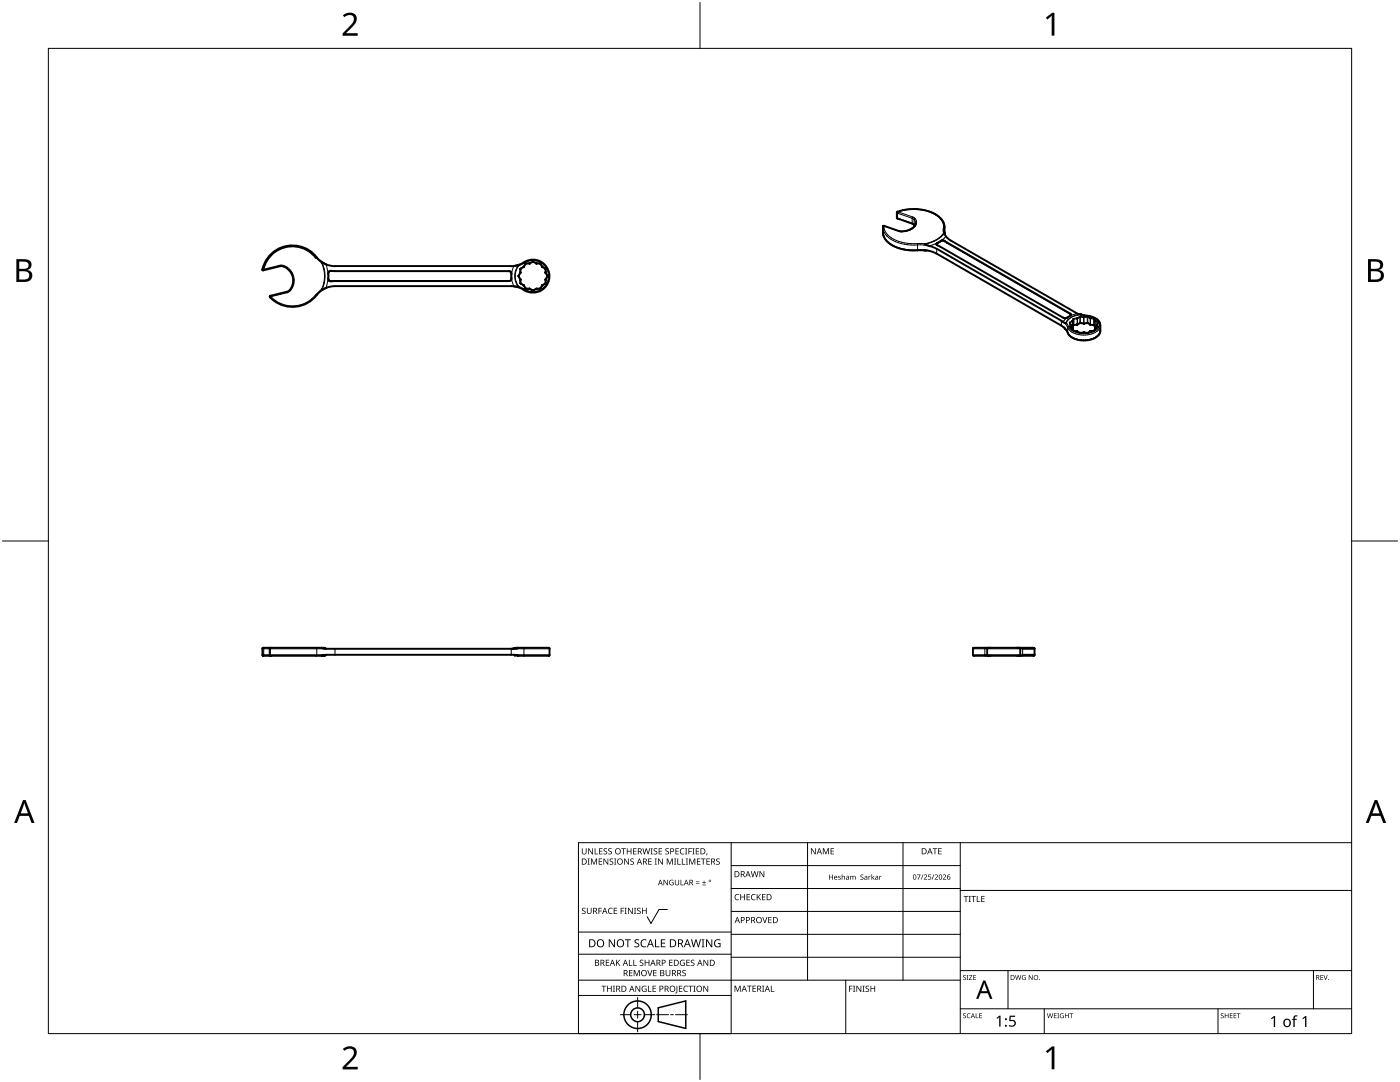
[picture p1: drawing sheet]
<svg xmlns="http://www.w3.org/2000/svg" width="279mm" height="216mm" viewBox="0 0 279 216" stroke-linecap="round" stroke-linejoin="round" font-family="sans-serif">
<g fill="none" stroke="#000" stroke-width=".38">
<path d="M52.4 53.7v.2M52.4 53.9h.1M52.5 53.9l3.4-.8a2.83 2.83 0 0 1 2.5 2 2.83 2.83 0 0 1-.9 3l-3.7 1M53.8 59.2h.1M53.8 59.2l.1 .1M53.8 59.1v.1M53.8 59.1h.1M63 51.5a5.9 5.9 0 0 0-5.9-2.2 5.9 5.9 0 0 0-4.5 4.5M64.2 57.7v.1M64.2 57.8h.1M64.3 52.4l-.1 .1M64.3 52.4h.1"/>
<path d="M64.3 57.8h.1M64.3 52.4l.8 .4M65.1 57.4l-.8 .5-.8 .6a6.2 6.2 0 0 1-9.6 .9M65.1 57.4l-.8 .4M66.2 54.1h35.3l.5 .2 .1 .4M66.2 54.1l-.6 .1-.1 1.3M66.8 53.1a4.8 4.8 0 0 1-4-2.2 6.2 6.2 0 0 0-10.4 2.8M66.8 57.1l-1.7 .3M102 53.1a5.7 5.7 0 0 0 3.1-1.1 3.3 3.3 0 0 1 4.5 3.7 3.3 3.3 0 0 1-5.4 1.9l-1.6-.4M102 57.1l.6 .1M102 57.1h-35.1M102 53.1h-35.1"/>
<path d="M102.1 54.8v.7M102.1 55.4l-.2 .5-.4 .2h-35.4l-.5-.1-.1-.5M102.6 57.1l.8 .1M103.4 52.9h.1M103.4 52.9l-.8 .2M103.4 52.9v.1M103.4 57.2h.1M103.4 53h.1M103.4 53l.1 .1M103.5 57.1l-.1 .1M103.5 55.1l.3 .6M103.5 55.1h.1"/>
<path d="M103.8 54.4v.1M103.8 54.5h.1M103.8 55.7l.1 .1M103.8 54.5l-.3 .6M103.8 55.7h.1M103.8 55.8h.1M103.9 54.4l-.1 .1M103.9 55.8h.1M103.9 54.4h-.1M103.9 54.4h.1M103.9 55.8v.7M103.9 53.7v.7"/>
<path d="M103.9 53.7h.1M103.9 56.5h.1M103.9 53.6v.1M103.9 56.5l.6 .4M104.5 56.9v.1M104.5 56.9h.1M104.5 53.3l-.6 .3M104.5 56.9l.4 .7M104.5 53.3h.1M104.5 53.2v.1M104.9 57.6h.1M105 52.6l-.5 .7"/>
<path d="M105 57.6h.1M105 52.6h.7M105 52.6h.1M105 57.6h.7M105.7 57.6h.1M105.7 52.6h.1M105.7 57.6l.7 .4M106.3 52.2l-.6 .4M106.3 52.2h.1M106.4 52.2h-.1M106.4 52.2h.1M106.4 58h.1"/>
<path d="M106.4 52.2l.6 .4M107 52.6h.1M107 57.6l-.6 .4M107.1 57.6h-.1M107.1 52.6h.7M107.8 57.6h-.8M107.8 52.6h.1M107.8 57.6h.1M107.8 52.6l.4 .7M108.2 53.2v.1M108.2 56.9l-.4 .7M108.2 53.3h.1"/>
<path d="M108.2 53.3l.6 .3M108.2 56.9h.1M108.2 56.9l.1 .1M108.8 56.5l-.6 .4M108.8 53.6l.1 .1M108.9 53.7h.1M108.9 56.5h.1M108.9 54.4h.1M108.9 55.8v.7M108.9 55.8h.1M108.9 53.7v.7M108.9 54.4l.3 .7"/>
<path d="M108.9 55.7v.1M108.9 54.5h.1M108.9 54.4v.1M108.9 55.7h.1M109 55.8h.1M109 54.4h-.1M109.2 55.1l-.3 .6M109.2 55.1h.1M176.2 45.2v1.2a3.9 3.9 0 0 0 3.2 3.2l2.1 .3 3.1 .1M176.2 45.2h.1M176.3 45.1l-.1 .2M176.3 45.1h.1"/>
<path d="M176.4 45.1h-.1M176.4 45.1h.1M179 43.4v.1M179 42.4v1M179 42.4h.1M179 43.5h.1M179 43.5l.1 .1M179.1 43.6h.1M179.1 43.6l3 1.1 .5 .3M179.1 42.3l-.1 .1M179.1 42.2v.1M179.2 42.2l1.6-.4 1.5-.1 1.6 .1 1.5 .4 1.3 .6 1 .7 .6 .9 .2 .9"/>
<path d="M179.2 42.2h-.1M179.2 42.2l-.1 .1M182.6 45.1l-.5 .5-.8 .3a3.1 3.1 0 0 1-1.9 .2l-2.9-1M182.6 45v.1M182.7 44.5v.1M182.7 44.5l-.1 .5M184.6 48.7l.1 .1M184.6 50h.1M184.6 48.7h.1M184.6 50h.9M184.6 48.6v.1M184.7 48.8h.1"/>
<path d="M184.8 48.8l.7 .3M185.5 50.1l1.4 .5M185.5 49.1l1.4 .6M186.9 48.7l.2 .3M186.9 48.7h.1M186.9 49.6l25.3 14.7M186.9 50.6l25.3 14.6M187.1 48.4l-.2 .3M187.1 49l.5 .2M187.6 49.2l24.5 14.2h.8M187.7 48.1l-.6 .4M187.7 48.1l.5-.1 .4 .1"/>
<path d="M188.3 46.5h.1M188.4 46.1v.3M188.5 46.4v.2M188.5 46.5h.1M188.5 46.5v.1M188.5 46.6v.1M188.5 46.6h.1M188.5 45.4v1.2M188.5 45.3v.1M188.5 46.7h.1M188.6 46.7l.2 .5M188.6 48.1l.5 .3"/>
<path d="M188.8 47.2l.9 .8M189.1 48.4l24.5 14.2 .2 .2M189.8 48l24.8 14.4M212.2 65.2l.1 .1M212.2 64.2l.3 .3M212.3 65.3h.1M212.3 65.3l.2 .3M212.5 65.6h.1M212.5 64.5h.1M212.7 64.5h-.1M212.7 64.5h.1M212.8 64.4l-.1 .1"/>
<path d="M212.9 63.4h.1M213 63.3l-.1 .1M213.5 63.1l-.5 .3M213.5 64.4l.2 .4M213.5 65.3l.5 .3M213.6 64.8h.1M213.7 64.8h.1M213.7 64.8v.1M213.7 64.9h.1M213.7 64.9v.5M213.8 62.8l-.3 .3M213.8 62.8h.1"/>
<path d="M214 65.6h.1M214 65.3l-.2 .1M214 65.3h.1M214 64.1h.1M214 64.1v.1M214.1 65.6h.1M214.1 65.6l.1 .4M214.1 65.3h-.1M214.1 65.2v.1M214.2 64.9l-.1 .3M214.2 64.9h.1M214.2 66h.1"/>
<path d="M214.3 66h.1M214.3 64.9h.1M214.3 66l.7 .1M214.6 62.4l.5 .2M215 64.7h.1M215 64.8l-.7 .1M215 64.7v.1M215 63.5v.1M215 64.8h.1M215 66.1h.1M215 66.1l.5 .3M215 63.5h.1"/>
<path d="M215.1 62.6l.6 .1M215.5 64.5l-.5 .3M215.5 66.4h.1M215.5 64.5h.1M215.5 64.5l.8 .1M215.7 62.7h.1M215.7 62.7v.1M215.7 62.7l.6 .2a3.8 3.8 0 0 1 3.1 1.3l.2 .6v1.1a2.33 2.33 0 0 1-2.4 2 3.7 3.7 0 0 1-4.1-1.5l-.6-.8M216.3 64.6h.1M216.3 63.3h.1M216.3 66.3l-.8 .1M216.3 66.3h.1"/>
<path d="M216.3 63.2v.1M216.3 66.3l.7 .1M217 64.5l-.7 .1M217 64.5h.1M217.1 66.4h-.1M217.1 64.5h.1M217.1 66.4h.1M217.1 64.5l.5 .3M217.6 64.8h.1M217.6 63.5h.1M217.6 66.1l-.5 .3M217.6 66.1h.1"/>
<path d="M217.6 64.8l.8 .1M217.6 63.4v.1M218.3 66l-.7 .1M218.4 66h-.1M218.4 64.9h.1M218.4 64.9l.1 .4M218.5 65.3h.1M218.5 65.6l-.1 .4M218.6 65.6h.1M218.6 65.3h.1M218.6 64l-.1 .1M218.6 64h.1"/>
<path d="M218.6 65.3l.2 .1M218.6 64v.1M218.9 64.9v.5M218.9 64.9h.1M218.9 64.8v.1M218.9 64.8h.1M219 64.8h-.1M219 64.8h.1M219.1 65.3l-.5 .3M219.1 65.3h.1M219.1 64.4l-.2 .4M52.5 130.8v.1"/>
<path d="M52.5 130.9h1.5M52.6 129.3h.1M52.6 129.3l-.2 .2v1.2l.1 .1M53.8 130.7v.1M53.8 129.5v1.2M53.8 130.7l.1 .1M53.8 130.7h.1M53.8 129.5h.1M53.8 129.4v.1M53.9 129.4l-.1 .1M53.9 130.8h.1M53.9 129.3v.1"/>
<path d="M53.9 129.3h.1M54 130.8l10.8 .1M54 129.3h-.1M54 129.3h-1.4M54 129.3h.1M54 129.3h10.9M64.2 129.3h.1M64.3 130.8l-.1 .1M64.3 129.3h.1M64.3 130.8h.1M64.3 130.8l.8-.1h37.5l.8 .1M64.9 129.3l.1 .2"/>
<path d="M64.9 130.8h-.6M65.2 130.7l-.3 .2M102.2 129.5h-.1M102.2 129.5h.1M102.6 129.4l-.4 .1M102.6 129.4h.1M102.6 129.4l7-.1 .1 .2-.1 1.3M102.6 130.7l.8 .1M103.4 129.3l-.8 .2h-37.5l-.8-.2M103.4 130.8h.1M103.4 129.3h.1M103.4 130.8l.1 .1"/>
<path d="M103.5 129.3h-.1M103.5 130.9h.1M103.5 129.3h.1M109.6 130.8l-6.1 .1M109.6 130.8h.1M197.1 130.8h.1M197.1 130.8l.1 .1M197.2 129.3l-.2 .2 .1 1.3M203.4 129.3h.1M203.5 129.3h.1M203.5 130.8l-.1 .1M203.5 130.8h.1"/>
<path d="M203.6 129.3h.1M203.6 129.3l-.1 1.5M204.1 129.5h2.3M206.4 130.7h-2.3M206.5 130.7h.1M206.5 129.5v1.2M206.5 129.5l-.3-.2h-11.8l-.2 .2v1.2l.1 .2h11.9l.3-.2"/>
</g>
<g fill="none" stroke="#000" stroke-width=".2">
<path d="M52.4 53.7h.1M52.4 53.7l.1 .2M52.4 53.7h.2M52.5 53.9h-.1M52.5 53.9h.1M52.6 53.7v.2M52.6 53.9h.1M53.8 59.1h.1M53.9 59.1l.1 .2M54 59.3h-.1M54 59v.1M54 59.1h-.1"/>
<path d="M54 59.1l.1 .1M54.1 59.2l-.1 .1M55.9 53h.7M55.9 52.9l-3.3 .8M55.9 52.9v.2M56.6 53l-.1 .1M56.6 53a3.2 3.2 0 0 1 1.4 5M57.3 58.2v.2l-3.2 .8M57.8 57.9l.2 .1M58 58l-.7 .4M63.1 58.7a5.9 5.9 0 0 1-9 .5M63.1 58.7l.1 .2"/>
<path d="M63.2 51.3l-.1 .1a3 3 0 0 1 1.4 2l.3 1.7-.3 1.6a3 3 0 0 1-1.4 2M64.3 52.4a6.5 6.5 0 0 1 0 5.4M65.1 52.8l.5 1.9M65.6 55.5l.1 .4 .5 .1M65.6 54.7v.8M65.6 55.5l-.5 1.9M66.2 54.2h.7M66.2 56v.1M66.2 54.2h-.5l-.1 .5M66.2 54.1v.1M66.9 54.1v.1M66.9 56v.1"/>
<path d="M66.9 56h34.6M66.9 56h-.7M101.5 54.2l.4 .1 .1 .4M101.5 54.2h-34.6M101.5 54.1v.1M101.5 56v.1M102 54.7v.8M102 55.5l-.1 .4-.4 .1M102 54.7h.1M102.1 55.5l.5 1.7M102.1 55.4l-.1 .1M102.6 53.1l-.5 1.7"/>
<path d="M103.4 52.9a3.7 3.7 0 0 0 0 4.3M103.4 55v.2M103.4 55h.1M103.4 55.2l.3 .5M103.5 55.1l-.1 .1M103.7 54.5l-.3 .5M103.7 55.7l.1 .1M103.7 54.5h.1M103.8 53.7h.1M103.8 54.3v.1M103.8 55.8v.1M103.8 53.7v.6"/>
<path d="M103.8 55.9v.6M103.8 54.4l-.1 .1M103.8 56.5l.1 .2M103.8 54.4h.1M103.8 55.8h.1M103.8 55.7h-.1M103.8 55.7v.1M103.8 55.7h.1M103.8 55.7l.1 .1M103.9 54.4h.1M103.9 55.8h.1M103.9 54.4h-.1"/>
<path d="M103.9 54.4l-.1 .1M103.9 53.5l-.1 .2M103.9 54.3h-.1M103.9 55.9h-.1M103.9 56.5h-.1M103.9 53.5v.1M103.9 56.7l.6 .3 .3 .6M103.9 56.6v.1M104.5 53.3h.1M104.5 56.9h.1M104.5 56.9v.1M104.5 53.2h.1"/>
<path d="M104.6 56.9l-.1 .1M104.6 52.3l.1 .2M104.7 52.5a3.1 3.1 0 0 1 4.8 2.6 3.1 3.1 0 0 1-4.8 2.6M104.7 52.5l-1.2 .6a3.5 3.5 0 0 0 0 4l1.2 .6M104.7 57.7l-.1 .1M104.8 57.6l.2 .1M104.8 52.6h.1M104.8 52.6l-.3 .6-.6 .3M104.9 57.5l-.1 .1M105 57.7h.7l.6 .3M105 52.5l-.2 .1M105 52.5v.1"/>
<path d="M105 57.6v.1M105.7 52.6h.1M105.7 57.6h.1M106.3 52.1h.2M106.3 58h.2M106.3 52.1v.1M106.3 52.1l-.6 .4h-.7M106.3 57.9v.1M106.4 57.9l.1 .1M106.5 52.1l.6 .4h.7M106.5 52.1l-.1 .1M107 57.6h.1"/>
<path d="M107 52.6h.1M107.1 52.6h-.1M107.1 57.6h.1M107.1 52.6h.1M107.8 52.5l.1 .1M107.8 57.7h-.7l-.6 .3M107.8 52.5v.1M107.8 57.6v.1M107.8 57.5l.1 .1M107.9 57.6l-.1 .1M107.9 52.6h-.1M107.9 52.6l.4 .6 .6 .3"/>
<path d="M108.2 56.9v.1M108.2 53.2h.1M108.2 53.3h.1M108.2 56.9h.1M108.8 56.6l.1 .1M108.9 53.5l.1 .2M108.9 54.4h.1M108.9 56.7l-.6 .3-.4 .6M108.9 53.5l-.1 .1M108.9 53.7h.1M108.9 55.8h.1M108.9 54.4v.1"/>
<path d="M108.9 55.7v.1M108.9 55.7h.1M109 56.5l-.1 .2M109 54.3h-.1M109 53.7v.7l.3 .6M109 55.9h-.1M109 56.5h-.1M109 54.5h-.1M109.2 55.1l.1 .1M109.3 55v.2M109.3 55.2l-.3 .6v.7M109.3 55h-.1"/>
<path d="M176.2 45.4a4.2 4.2 0 0 0 3.7 3.2l1.5 .3h1.7M176.2 46.4a4.2 4.2 0 0 0 3.7 3.2l1.5 .2 1.7 .1M176.2 45.2h.1M176.3 45.2h-.1M176.3 45.1v.1M176.3 45.1h.1M176.4 45.1l2.9 1M176.4 45.1h-.1M176.4 45.1a3.7 3.7 0 0 0 3 3.1l1.8 .4h1.9M176.5 45.1h-.1M176.5 45.1h.1M179 43.4h.1"/>
<path d="M179 42.4v.1M179 42.5h.1M179 43.4v.1M179 43.5h.1M179.1 42.3v.1M179.1 42.4h.1M179.1 42.3h.1M179.1 42.5l2.9 1.1M179.1 43.5v.1M179.1 43.5l2.9 1M179.1 42.5v1M179.1 42.4v.1"/>
<path d="M179.1 43.6h.1M179.2 42.2h.1M179.2 42.2v.1M179.2 42.3l-.1 .1M179.2 42.3l1.4-.4 1.4-.1h1.5l1.4 .3a4.3 4.3 0 0 1 3.4 2.9v.6M179.2 42.3l2.9 1M179.3 46.1l.7 .1M179.3 46.1h.1M179.4 46.1h.1M180 46.2h.1M182 44.6l.4 .2M182 43.6l.4 .2"/>
<path d="M182 43.6v.9M182 44.5l.1 .1M182.1 43.5l-.1 .1M182.1 44.6h.1M182.1 43.4v.1M182.1 43.4h.1M182.1 43.3v.1M182.1 43.3l.5 .3M182.4 44.8l.1 .2M182.4 44.8v.1M182.4 43.8l.3 .7M182.4 43.8v1"/>
<path d="M182.6 43.6l-.2 .2M182.6 43.6a1.44 1.44 0 0 1-1 2.3l-1.6 .3M183.1 48.6v.1M183.1 48.7v.1M183.1 48.8v.1M183.1 49.9h.1M183.1 49.9l2.4 .1M183.1 48.9v1M186.9 49.6v1M187.1 48.5v-.1a3.3 3.3 0 0 1-3 .5h-1M187.1 48.5h.1M187.1 48.5l-.1 .3 .1 .1"/>
<path d="M187.7 48.1v.1M187.7 48.2h.1M187.7 48.3l-.5 .3M187.8 48.2l.4-.1 .3 .1M188.3 45.6a1.76 1.76 0 0 1-1.3 2.1 5.7 5.7 0 0 1-3.9 .9M188.3 45.6h.1M188.4 45.6v.1M188.4 45.7h.1M188.4 45.7l.1 .1M188.4 46.5a6 6 0 0 1-3.8 2.2M188.5 45.8l-.1 .3M188.5 45.8v.6"/>
<path d="M188.5 45.4l-.1 .4M188.5 45.4h.1M188.5 48.2l.5 .3M188.6 48.2h-.1M188.6 48.2h.1M188.6 48.1v.1M188.8 47.2l-1.1 .9M189 48.5l24.5 14.2M189 48.5h.1M189.1 48.5h-.1M189.1 48.4v.1M189.1 48.4h.1"/>
<path d="M211.8 64v1M212.2 65.2l.5 .5 .4 .6M213 63.3l-.4 .4a.5 .5 0 0 0-.3 .4 .5 .5 0 0 0 .3 .5l.5 .7M213.1 65.3v1M213.1 66.3v.1M213.1 65.2v.1M213.1 65.2h.1M213.3 65.2h-.2M213.4 63.1l-.5 .3M213.4 64.4h.1M213.4 65.2h.1M213.4 65.2l.1 .1"/>
<path d="M213.4 64.3v.1M213.4 64.4l.2 .4-.2 .4M213.5 64.4h-.1M213.5 65.3l.5 .3 .1 .4M213.5 64.3h.1M213.5 64.3h-.1M213.5 62.7l.2 .1-.1 .2M213.5 65.2h.1M213.5 64.4h.1M213.5 65.2v.1M213.5 62.6v.1M213.5 65.3h.1"/>
<path d="M213.5 62.6h.1M213.6 64.4h-.1M213.6 64.4v.1M213.6 62.6h-.1M213.6 63l-.1 .1M213.6 63h.1M213.7 64.8h.1M213.7 64.8v.1M213.7 64.9h.1M213.7 64.9l-.2 .4M213.7 64.9v.5M213.9 64.1l-.4 .2"/>
<path d="M213.9 64.1h.1M214 64.1h.1M214 65.4h.1M214 64.1v.1M214 64l-.1 .1M214 65.3l-.2 .1M214 65.3v.1M214 64.2l-.4 .2M214 64h.1M214 64.2h.1M214 65.3h.1M214 64v.1"/>
<path d="M214 65.2v.1M214 64.2v1M214 65.2h.1M214.1 65.6h.1M214.1 65.2l-.1 .1M214.1 64.1l-.1 .1M214.1 64h.1M214.1 65.2h.1M214.1 64.2h-.1M214.1 65.2h-.1M214.1 64.2h.1M214.1 64.2v1"/>
<path d="M214.1 64.1h.1M214.1 64.1v.1M214.1 64v.1M214.1 63.6l-.1 .4M214.1 63.6h.1M214.1 66h.1M214.2 66h.1M214.2 65.9v.1M214.2 65.9l-.1 .1M214.2 63.6h.1M214.2 63.6v.1M214.2 63.7h.1"/>
<path d="M214.2 64.9h.1M214.2 63.7l-.1 .4M214.2 64.9l-.1 .3M214.2 63.7v1.2M214.3 63.7h-.1M214.3 64.9h-.1M214.3 63.7h.1M214.3 64.8v.1M214.3 63.5l-.2 .1M214.3 63.5v.1M214.3 66l.7 .1 .4 .3M214.3 64.8h.1"/>
<path d="M214.3 63.6h.1M214.3 66h.1M214.3 64.9h.1M214.3 63.6v.1M214.3 63.7v1.1M214.9 63.5h.1M214.9 64.8h.1M214.9 63.5v.1M214.9 63.6h.1M214.9 63.6l-.6 .1M214.9 64.7l-.6 .1M214.9 64.7h.1"/>
<path d="M215 63.4v.1M215 63.4l-.7 .1M215 63.6h.1M215 63.5h.1M215 63.6v.1M215 64.7h.1M215 64.8h.1M215 64.6v.1M215 63.7v.9M215 63.5v.1M215 64.7v.1M215 63.7h.1"/>
<path d="M215 63.4h.1M215 64.6h.1M215 63.6v1M215.1 64.7h.1M215.1 63.6h-.1M215.1 63.4v.1M215.1 62.6l-1.6 .5M215.1 63.5h.1M215.1 63.5v.1M215.4 63.2l-.4 .2M215.4 66.4h.2M215.4 63.2h.1"/>
<path d="M215.5 66.4h-.1M215.5 63.2h.1M215.5 63.1l-.1 .1M215.5 66.4h.1M215.5 64.5h.1M215.5 63.2v.1M215.5 63.3v1.1M215.5 64.4l-.4 .3M215.5 64.4v.1M215.5 63.3l-.4 .2M215.5 64.4h.1M215.5 63.3h.1"/>
<path d="M215.6 63.3h-.1M215.6 64.4h-.1M215.6 63.3h.1M215.6 64.4h.1M215.6 64.4v.1M215.6 64.4l.7 .1M215.6 63.3v1.1M215.6 63.3l.7 .1M215.6 63.2v.1M215.6 64.5h.1M215.6 63.2h.1M215.6 66.4h.1"/>
<path d="M215.6 63.1h-.1M215.6 63.1v.1M215.6 63.1l.7 .1 .7-.1M215.6 66.4l.7-.1 .7 .1M215.6 62.8l1.3 .3M215.7 62.8a3.3 3.3 0 0 0-2.9 1.6l.4 .8M215.7 62.7a3.4 3.4 0 0 0-3 1.8M216.3 64.5h.1M216.3 63.4h.1M216.3 63.3v.1M216.3 64.5v.1M216.3 63.3h.1"/>
<path d="M216.3 64.6h.1M216.3 63.3v1.2M216.3 63.4v1.1M216.9 63a2.36 2.36 0 0 1 2.5 1.9 2.97 2.97 0 0 1-3.4 1.7 3.1 3.1 0 0 1-2.7-1.4M217 63h.1M217 63.1h.1M217 63.1v.1M217 66.4h.1M217 63.2h.1M217 63.2v.1M217 64.4v.1M217 64.4h.1"/>
<path d="M217 63.3l-.7 .1M217 64.4l-.7 .1M217 63.3v1.1M217 63.3h.1M217.1 64.4h.1M217.1 63.3l.5 .3M217.1 64.4v.1M217.1 64.4l.5 .3M217.1 63.3v1.1M217.1 63.2v.1M217.1 64.5h.1M217.1 63.2h.1"/>
<path d="M217.1 66.4h.1M217.2 63.2h-.1M217.2 66.4h-.2M217.2 63.2l.4 .2 .7 .1M217.5 66.2h.1M217.6 64.7h.1M217.6 63.6h.1M217.6 63.6v1.1M217.6 63.5v.1M217.6 64.7v.1M217.6 63.5h.1M217.6 64.8h.1"/>
<path d="M217.6 64.7l.7 .1M217.6 63.6l.7 .1M217.7 66.1h.1M218.3 63.7h.1M218.3 64.8h.1M218.3 64.8v.1M218.3 63.7v1.1M218.3 63.6v.1M218.3 64.9h.1M218.3 63.6h.1M218.3 66h.1M218.3 63.5l.1 .1"/>
<path d="M218.3 63.5v.1M218.3 66l-.7 .1-.4 .3M218.4 64.9h.1M218.4 64.9l.1 .4M218.4 63.7v1.2M218.4 63.7l.1 .4M218.4 66h-.1M218.4 63.6h.1M218.4 63.7h.1M218.4 66h.1M218.4 63.6v.1M218.4 65.9v.1"/>
<path d="M218.5 66h-.1M218.5 63.6h-.1M218.5 63.6l.1 .4 .5 .3M218.5 65.6v.1M218.5 65.6h.1M218.5 64.1v1.2M218.5 65.3h.1M218.5 64.1h.1M218.6 64.1h-.1M218.6 65.3h.1M218.6 64.1l.4 .3M218.6 64.1h.1"/>
<path d="M218.6 65.3l.2 .1M218.6 64.1v1.2M218.6 65.6h.1M218.6 65.6h-.1M218.6 65.6l-.1 .4M218.7 65.5h-.1M218.7 65.5h.1M218.7 65.5l-.1 .1M218.9 64.9h.1M218.9 64.9l.2 .4M218.9 64.9v.5M218.9 64.8h.1"/>
<path d="M218.9 64.8v.1M219 64.4v.1M219 64.4h.1M219.1 64.4h-.1M219.1 64.4h.1M219.1 64.3v.1M219.1 65.3h.1M219.1 64.3h.1M219.1 65.2v.1M219.1 65.2h.1M219.1 65.3l-.4 .2M219.2 64.3h.1"/>
<path d="M219.2 65.2h-.1M219.2 65.2h.1M219.2 64.4l-.2 .4 .2 .4M219.2 65.2l-.1 .1M219.2 64.3v.1M219.2 64.4h.1M219.6 66.2a3.4 3.4 0 0 1-3.8 1.6 3.1 3.1 0 0 1-2.7-1.5M219.6 66.1v.1M219.6 65a2.72 2.72 0 0 1-2.9 1.8 3.6 3.6 0 0 1-3.6-1.5M219.6 65.9v.2M219.6 65h.1M52.4 129.5h.1"/>
<path d="M52.4 129.5h12.7M52.4 129.4v.1M52.4 129.3v.1M52.4 130.8h.1M52.4 129.3h.1M52.5 130.8h-.1M52.5 129.3h-.1M52.5 130.8h.1M52.6 129.3h.1M52.6 130.8v.1M52.6 130.8h.1M52.6 129.3h-.1"/>
<path d="M52.6 129.3v1.5M53.8 129.5h.1M53.9 130.8h.1M53.9 129.3h.1M53.9 129.3l.1 1.5M54 130.8h.1M54 130.8h-.1M54 129.3h-.1M54 130.8v.1M54 129.3h.1M63.1 129.3l.1 .2v1.3M63.2 130.8l-.1 .1"/>
<path d="M63.2 130.8h.1M65.1 130.7h-12.7v.1M66.9 129.5v1.2M102 129.5v1.2M102.6 129.5h7.1M103.4 129.3h.1M103.5 130.9h-.1M104.6 129.3v1.5M104.6 129.3h.1M104.6 130.8h.1M104.6 130.8l.1 .1M104.7 129.3h-.1"/>
<path d="M109.7 130.7h-7.1M194.2 129.5h9.9M196.6 129.3v1.5M196.6 130.8h.1M196.6 129.3h.1M196.6 130.8l.1 .1M196.7 129.3h-.1M204 129.3h.1M204 130.8v.1M204.1 130.8h-.1M204.1 129.3h.1M204.1 129.3v.2"/>
<path d="M204.1 130.7h-9.9M204.1 130.7v.1M204.1 129.5v1.2"/>
</g>
<path d="M9.7 9.7h260v196.5h-260z" fill="none" stroke="#000" stroke-width=".2"/>
<path d="M139.7 .5v9.2M.5 108h9.2M269.7 108h9.2M139.7 206.2v9.2" fill="none" stroke="#000" stroke-width=".2"/>
<g fill="#000">
<path d="M68.4 3.1a1.64 1.64 0 0 1 2.8 .4 2.52 2.52 0 0 1-1.2 2.2l-.9 .9h2.3v.5h-3v-.4l1.2-1.2a1.95 1.95 0 0 0 .9-2.2 1.23 1.23 0 0 0-1.8 .1zM208.7 3.5l1.3-.9h.4v4.5h-.5v-4l-.9 .8zM68.4 209.3a1.64 1.64 0 0 1 2.8 .4 2.52 2.52 0 0 1-1.2 2.2l-.9 1h2.3v.5h-3v-.5l1.2-1.2a1.95 1.95 0 0 0 .9-2.1 1.23 1.23 0 0 0-1.8 .1zM208.7 209.8l1.3-1h.4v4.6h-.5v-4l-.9 .7z"/>
<path d="M3.3 51.7h1.3a1.28 1.28 0 0 1 1.7 1.3 1.04 1.04 0 0 1-.9 .9 1.23 1.23 0 0 1 1 1.5 1.23 1.23 0 0 1-1.5 .9h-1.6zM3.8 54.1v1.7h1a.86 .86 0 0 0 1-.9 .86 .86 0 0 0-1.1-.8zM3.8 52.2v1.4h.9a.78 .78 0 0 0 1-.7 .78 .78 0 0 0-1.1-.7z"/>
<path d="M273 51.7h1.3a1.28 1.28 0 0 1 1.7 1.3 1.04 1.04 0 0 1-.8 .9 1.23 1.23 0 0 1 1 1.5 1.23 1.23 0 0 1-1.6 .9h-1.6zM273.6 54.1v1.7h.9a.86 .86 0 0 0 1.1-.9 .86 .86 0 0 0-1.1-.8zM273.6 52.2v1.4h.8a.78 .78 0 0 0 1-.7 .78 .78 0 0 0-1.1-.7z"/>
<path d="M4.6 159.6h.5l1.8 4.6h-.6l-.6-1.4h-1.8l-.5 1.4h-.6zM4.8 160.2l-.7 2.1h1.5z"/>
<path d="M274.3 159.6h.6l1.7 4.6h-.6l-.5-1.4h-1.8l-.6 1.4h-.5zM274.6 160.2l-.7 2.1h1.4z"/>
</g>
<g fill="none" stroke="#000" stroke-width=".2">
<path d="M145.9 168.1v38.1h-30.5v-38.1h154.3M145.9 172.7h45.7M145.9 177.3h45.7M161.2 168.1v27.5M180.2 168.1v27.5M191.6 168.1v38.1M191.6 177.7h78.1M115.4 198.6h30.5M115.4 195.6h76.2M115.4 190.4h30.5M115.4 186h30.5M127.3 199v2.1"/>
<path d="M133.2 181.5h-1.7l-1.6 2.8-.7-1.4M145.9 181.9h45.7M145.9 186.4h45.7M145.9 191h45.7M168.8 195.6v10.6M191.6 193.7h78.1M201.2 193.7v7.6M262.1 193.7v7.6M123.8 202.5h2.1M126.6 202.5h1.3M127.3 201.8v1.4M127.3 203.8v2.1"/>
<path d="M128.6 202.5h2.1M131 202.5h2.4M133.8 202.5h.6M134.8 202.5h2.4M191.6 201.3h78.1M208.4 201.3v4.9M243.1 201.3v4.9"/>
</g>
<g fill="#000">
<path d="M116.1 169.3h.2v.8a.32 .32 0 0 0 .3 .3 .32 .32 0 0 0 .3-.3v-.8h.2v.8a.47 .47 0 0 1-.5 .4 .47 .47 0 0 1-.5-.5zM117.3 171.3h.4l-.1 .1v1l.1 .1h-.4l.1-.1v-1zM117.4 169.3h.2l.6 1v-1h.1v1.2h-.1l-.7-1v1h-.1zM117.9 171.3h.3l.3 1 .4-1h.3v1.2h-.2v-1l-.4 1h-.1l-.4-1v1h-.2zM118.7 169.3h.1v1h.6v.2h-.7zM119.5 171.3h.7v.1h-.6v.4h.5v.2h-.5v.4h.6v.1h-.7zM119.6 169.3h.6v.1h-.5v.4h.5v.1h-.5v.4h.5v.2h-.6zM120.5 169.4l.4-.1h.3l-.1 .1a.25 .25 0 0 0-.4-.1 .25 .25 0 0 0 0 .4l.4 .3 .1 .2-.3 .3-.5-.1v-.1h.2a.27 .27 0 0 0 .4-.1 .27 .27 0 0 0-.3-.3l-.2-.2zM120.4 171.3h.2l.7 1-.1-1h.2v1.2h-.2l-.6-1v1h-.2zM121.4 169.4l.5-.1h.2v.1a.25 .25 0 0 0-.4-.1 .25 .25 0 0 0 0 .4l.4 .3v.2l-.2 .3-.5-.1v-.1h.1a.27 .27 0 0 0 .5-.1 .27 .27 0 0 0-.4-.3l-.2-.2zM121.7 171.4l.4-.1 .3 .1-.1 .1a.25 .25 0 0 0-.4-.1 .25 .25 0 0 0 0 .4 .42 .42 0 0 1 .5 .5 .42 .42 0 0 1-.7 .2l-.1-.2 .2 .1a.27 .27 0 0 0 .5-.2 .27 .27 0 0 0-.4-.3l-.2-.2zM122.6 171.3h.4l-.1 .1v1l.1 .1h-.4l.1-.1v-1z"/>
<path d="M124 169.3h.9v.1h-.4v1.1h-.1v-1.1h-.4zM124.6 171.3h.1l.7 1v-1h.1v1.2h-.2l-.6-1v1h-.1zM125.1 169.3h.1v.5h.7v-.5h.1v1.2h-.1v-.6h-.7v.6h-.1zM125.8 171.4l.5-.1 .2 .1v.1a.25 .25 0 0 0-.4-.1 .25 .25 0 0 0 0 .4 .42 .42 0 0 1 .4 .5 .42 .42 0 0 1-.7 .2v-.2l.1 .1a.27 .27 0 0 0 .5-.2 .27 .27 0 0 0-.4-.3l-.2-.2zM126.4 169.3h.6v.1h-.5v.4h.5v.1h-.5v.4h.5v.2h-.6zM128.2 169.3h.2l.2 1 .3-1h.2l.2 1 .3-1h.1l-.3 1.2h-.1l-.3-1.1-.3 1.1h-.2zM129.4 171.3h.7v.1h-.6v.4h.5v.2h-.5v.4h.6v.1h-.7zM129.8 169.3h.5l-.2 .1v1l.2 .1h-.5l.2-.1v-1zM130.7 171.3h.4l-.1 .1v1l.1 .1h-.4l.1-.1v-1zM130.5 169.4l.4-.1h.3l-.1 .1a.25 .25 0 0 0-.4-.1 .25 .25 0 0 0 0 .4l.4 .3 .1 .2-.2 .3-.6-.1v-.1h.2a.27 .27 0 0 0 .4-.1 .27 .27 0 0 0-.3-.3l-.2-.2zM131.4 169.3h.7v.1h-.5v.4h.5v.1h-.5v.4h.5v.2h-.7zM131.3 171.3h.2l.7 1v-1h.1v1.2h-.2l-.6-1v1h-.2z"/>
<path d="M132.4 175.6h.2l.6 .9v-.9h.1v1h-.2l-.6-.9v.9h-.1zM132.8 169.4l.4-.1h.3l-.1 .1a.25 .25 0 0 0-.3-.1 .25 .25 0 0 0 0 .4l.4 .3v.2l-.2 .3-.5-.1v-.1h.1a.27 .27 0 0 0 .5-.1 .27 .27 0 0 0-.4-.3l-.2-.2zM133.1 171.3h.2l.4 1 .4-1h.2v1.2h-.2v-1l-.4 1h-.1l-.4-1v1h-.1zM133.7 175.7l.5-.2 .2 .1v.1a.45 .45 0 0 0-.7 .4 .45 .45 0 0 0 .6 .4v-.3h-.2v-.1h.3v.5a.6 .6 0 0 1-.8-.1 .6 .6 0 0 1 .1-.8zM134.5 171.3h.5l-.2 .1v1l.2 .1h-.5l.2-.1v-1zM135.2 171.3h.1v1.1h.6v.1h-.7zM134.8 169.3h.7v.1h-.6v.4h.5v.1h-.5v.4h.6v.2h-.7zM134.7 175.6h.1v.7a.28 .28 0 0 0 .3 .2 .28 .28 0 0 0 .3-.2v-.7h.1v.7a.42 .42 0 0 1-.4 .4 .42 .42 0 0 1-.4-.4zM135.8 175.6h.2v.9h.4v.1h-.6zM136.1 171.3h.1v1.1h.6v.1h-.7zM135.8 169.4l.4-.1h.4l-.1 .1h-.2a.49 .49 0 0 0-.4 .6 .49 .49 0 0 0 .7 .3 .52 .52 0 0 1-.7 .1 .52 .52 0 0 1-.2-.6zM136.7 169.3h.5l-.2 .1v1l.2 .1h-.5l.2-.1v-1z"/>
<path d="M136.9 171.3h.4l-.1 .1v1l.1 .1h-.4l.1-.1v-1zM137.4 169.3h.7v.1h-.6v.4h.5v.2h-.5v.5h-.1zM137.5 171.3h.3l.3 1 .4-1h.3v1.2h-.2v-1l-.4 1h-.1l-.4-1v1h-.2zM138.2 169.3h.4l-.1 .1v1l.1 .1h-.4l.1-.1v-1zM138.9 176.2h.7v.1h-.7zM138.9 175.9h.7v.1h-.7zM138.9 169.3h.6v.1h-.5v.4h.5v.1h-.5v.4h.5v.2h-.6zM139.1 171.3h.7v.1h-.6v.4h.5v.2h-.5v.4h.6v.1h-.7zM140.1 176.5h.8v.1h-.8zM139.9 171.3h.9v.1h-.4v1.1h-.1v-1.1h-.4zM140.5 175.7h.1v.3h.3v.2h-.3v.3h-.1v-.3h-.4v-.2h.4zM141 170.3h.2l-.3 .4z"/>
<path d="M141 171.3h.7v.1h-.6v.4h.5v.2h-.5v.4h.6v.1h-.7zM143 171.4l.4-.1 .2 .1v.1a.25 .25 0 0 0-.4-.1 .25 .25 0 0 0 0 .4 .42 .42 0 0 1 .5 .5 .42 .42 0 0 1-.7 .2l-.1-.2 .2 .1a.27 .27 0 0 0 .4-.2 .27 .27 0 0 0-.3-.3l-.3-.2zM146.8 178.6l.4-.2 .3 .1v.1a.49 .49 0 0 0-.7 .4 .49 .49 0 0 0 .7 .5 .52 .52 0 0 1-.7 0 .52 .52 0 0 1-.2-.6zM147.7 178.4h.2v.5h.6v-.5h.2v1.2h-.2v-.5h-.6v.5h-.2zM149 178.4h.7v.1h-.5v.4h.4v.2h-.4v.4h.5v.1h-.7zM150 178.6l.5-.2 .3 .1-.1 .1a.49 .49 0 0 0-.7 .4 .49 .49 0 0 0 .8 .5 .52 .52 0 0 1-.7 0 .52 .52 0 0 1-.2-.6zM149.8 173.8h.2l.3 1.1 .2-1.1h.2l.3 1.1 .2-1.1h.2l-.3 1.2h-.2l-.3-1-.3 1h-.1zM151 178.4h.2v.6l.5-.6h.2l-.5 .5 .5 .7h-.2l-.4-.6-.1 .6h-.2zM151.6 173.8h.1l.7 1v-1h.1v1.2h-.1l-.7-1v1h-.1zM152.1 178.4h.7v.1h-.6v.4h.5v.2h-.5v.4h.6v.1h-.7zM161.8 169.3h.2l.7 1v-1h.1v1.2h-.2l-.6-1v1h-.2zM164.2 169.3h.2l.4 .9 .4-.9h.2v1.2h-.1v-1.1l-.4 1.1h-.1l-.4-1.1v1.1h-.2z"/>
<path d="M165.5 174.5h.1v.5h.5v-.5h.1v1h-.1v-.4h-.5v.4h-.1zM165.8 169.3h.6v.1h-.5v.4h.5v.1h-.5v.4h.5v.2h-.6zM167.3 174.8h.5l-.4 .2 .4 .2v.2l-.5 .1v-.1h.1a.18 .18 0 0 0 .2 0 .18 .18 0 0 0 0-.2 .18 .18 0 0 0-.2 0zM168 174.5h.1v.4a.29 .29 0 0 1 .3-.1 .29 .29 0 0 1 .2 .2v.5h-.1v-.4a.21 .21 0 0 0-.2-.2 .21 .21 0 0 0-.2 .2v.4h-.1zM169.7 174.8l.6 .1a.28 .28 0 0 1 .3-.1 .28 .28 0 0 1 .2 .2v.5h-.2v-.5a.19 .19 0 0 0-.2-.1 .19 .19 0 0 0-.1 .2v.4h-.1v-.5a.19 .19 0 0 0-.3-.1 .19 .19 0 0 0-.1 .2v.4h-.1zM171.8 174.6l.3-.1 .2 .1v.1a.24 .24 0 0 0-.3-.1 .24 .24 0 0 0-.1 .3 .24 .24 0 0 0 .3 .1l.1 .2-.1 .3h-.4v-.1a.26 .26 0 0 0 .3 .1 .26 .26 0 0 0 .1-.4 .26 .26 0 0 0-.3-.1zM173.3 174.8l.2 .1 .3-.1-.3 .2v.5h-.2zM173.9 174.5h.1v.6l.5-.3-.3 .3 .4 .4-.5-.3-.1 .3h-.1zM175.5 174.8l.1 .1 .3-.1-.3 .2v.5h-.1zM183 174.5h.7l-.4 1h-.2l.5-.9h-.6zM184.2 174.5h.1l-.4 1h-.1zM184.4 174.6a.37 .37 0 0 1 .6 0 .37 .37 0 0 1-.3 .6l-.2 .2h.5v.1h-.6l.2-.4a.27 .27 0 0 0 .3-.3 .27 .27 0 0 0-.4-.2z"/>
<path d="M185.3 174.5h.5v.1h-.4v.3h.1a.33 .33 0 0 1 .3 .5 .33 .33 0 0 1-.6 0 .27 .27 0 0 0 .4 .1 .27 .27 0 0 0 .1-.4 .27 .27 0 0 0-.4-.1zM186.3 174.5h.2l-.4 1h-.2zM186.1 169.3h.9v.1h-.3v1.1h-.2v-1.1h-.4zM186.5 174.6a.37 .37 0 0 1 .6 0 .37 .37 0 0 1-.2 .6l-.2 .2h.5v.1h-.7l.3-.4a.27 .27 0 0 0 .3-.3 .27 .27 0 0 0-.4-.2zM187.2 169.3h.7v.1h-.5v.4h.5v.1h-.5v.4h.5v.2h-.7zM188.2 174.6a.37 .37 0 0 1 .6 0 .37 .37 0 0 1-.3 .6l-.2 .2h.5v.1h-.6l.2-.4a.27 .27 0 0 0 .3-.3 .27 .27 0 0 0-.4-.2zM192.3 178.8h.9v.1h-.3v1.1h-.2v-1.1h-.4zM193.3 178.8h.5l-.2 .1v1l.2 .1h-.5l.2-.1v-1zM193.8 178.8h1v.1h-.4v1.1h-.2v-1.1h-.4zM194.9 178.8h.2v1.1h.5v.1h-.7zM195.8 178.8h.7v.1h-.5v.4h.5v.1h-.5v.5h.5v.1h-.7zM116.2 181.3l.4-.2 .3 .1-.1 .1a.25 .25 0 0 0-.4-.1 .25 .25 0 0 0 0 .4l.4 .2 .1 .3-.3 .3-.5-.1v-.1h.2a.27 .27 0 0 0 .4-.1 .27 .27 0 0 0-.3-.3l-.2-.2z"/>
<path d="M117.1 181.1h.2v.8a.32 .32 0 0 0 .3 .3 .32 .32 0 0 0 .3-.3v-.8h.2v.8a.47 .47 0 0 1-.5 .5 .47 .47 0 0 1-.5-.5zM119.4 181.1h.7v.2h-.5v.4h.5v.1h-.5v.6h-.2zM120 196.7h1v.1h-.4v1.1h-.2v-1.1h-.4zM120.9 191.5h.7v.1h-.5v.4h.4v.2h-.4v.4h.5v.1h-.7zM121.5 181.3l.4-.2 .4 .1-.1 .1a.49 .49 0 0 0-.7 .5 .49 .49 0 0 0 .7 .4 .52 .52 0 0 1-.6 .1 .52 .52 0 0 1-.3-.6zM121.1 196.7h.2v.5h.6v-.5h.2v1.2h-.2v-.6h-.6v.6h-.2zM121.5 187.4h.2l.9 1.3v-1.3h.1v1.6h-.2l-.8-1.3v1.3h-.2zM122.3 196.7h.4l-.1 .1v1l.1 .1h-.4l.2-.1v-1zM122.5 181.1h.7v.2h-.6v.4h.5v.1h-.5v.4h.6v.2h-.7zM122.9 191.5h.2v.6l.5-.6h.2l-.5 .5 .5 .7h-.2l-.4-.6-.1 .6h-.2zM123.9 181.1h.6v.2h-.5v.4h.5v.1h-.5v.6h-.1zM124.7 181.1h.4l-.2 .2v.9l.2 .2h-.4l.1-.2v-.9z"/>
<path d="M124.7 187.4h1.2v.2h-.5v1.4h-.2v-1.4h-.5zM125.5 191.5h.2v1.1h.5v.1h-.7zM125.5 193.6h.7v.1h-.5v.4h.5v.1h-.5v.4h.5v.2h-.7zM125.3 181.1h.2l.7 1.1-.1-1.1h.2v1.3h-.2l-.6-1v1h-.2zM126.4 191.5h.2v1.1h.5v.1h-.7zM126.5 181.1h.5l-.2 .2v.9l.2 .2h-.5l.2-.2v-.9zM126.5 193.6h.2l.4 1 .4-1h.2v1.2h-.2v-1.1l-.4 1.1h-.1l-.4-1.1v1.1h-.1zM126.7 187.6l.3-.2 .6 .1-.2 .1a.33 .33 0 0 0-.6 .2 .33 .33 0 0 0 .4 .4 .47 .47 0 0 1 .4 .6 .47 .47 0 0 1-.7 .2h-.3v-.2h.2a.35 .35 0 0 0 .6-.2 .35 .35 0 0 0-.5-.4l-.3-.2zM126.8 196.7h.2l.6 1v-1h.2v1.2h-.2l-.7-1 .1 1h-.2zM127.2 181.3l.4-.2 .3 .1-.1 .1a.25 .25 0 0 0-.4-.1 .25 .25 0 0 0 0 .4l.4 .2 .1 .3-.3 .3-.5-.1v-.1h.2a.27 .27 0 0 0 .4-.1 .27 .27 0 0 0-.3-.3l-.2-.2zM127.7 191.6l.5-.1 .2 .1v.1a.25 .25 0 0 0-.4-.1 .25 .25 0 0 0 0 .4l.4 .2v.3l-.2 .2h-.5v-.2l.1 .1a.27 .27 0 0 0 .5-.2 .27 .27 0 0 0-.4-.3l-.2-.2zM128 187.6l.6-.2 .4 .1v.2a.64 .64 0 0 0-1 .5 .64 .64 0 0 0 1 .6v.2a.83 .83 0 0 1-1.1-.3 .83 .83 0 0 1 .1-1.1z"/>
<path d="M128.2 196.8l.6-.1 .2 .1v.1a.5 .5 0 0 0-.8 .4 .5 .5 0 0 0 .7 .5v-.4h-.3v-.1h.4v.6a.66 .66 0 0 1-.8-.2 .66 .66 0 0 1 0-.9zM128.1 181.1h.2v.6h.6v-.6h.2v1.3h-.2v-.6h-.6v.6h-.2zM129.2 193.6h.1l.4 1 .3-1h.2l-.4 1.2h-.2zM129.3 196.7h.2v1.1h.5v.1h-.7zM128.7 191.5h.1v.5h.6v-.5h.2v1.2h-.2v-.5h-.6v.5h-.1zM130.7 187.4h.2v1.4h.7v.2h-.9zM130.2 196.7h.7v.1h-.5v.4h.5v.1h-.5v.5h.5v.1h-.7zM130.4 193.6h.6v.1h-.5v.4h.5v.1h-.5v.4h.5v.2h-.6zM131.9 187.4h.9v.2h-.7v.5h.6v.2h-.6v.5h.7v.2h-.9zM132.8 193.6h.2v.7a.32 .32 0 0 0 .3 .4 .32 .32 0 0 0 .3-.4v-.7h.2v.7a.47 .47 0 0 1-.5 .5 .47 .47 0 0 1-.5-.5zM133.5 191.5h.7v.1h-.5v.4h.5v.2h-.5v.4h.5v.1h-.7zM135 196.7h.2v1.3l-.1 .2h-.3l-.1-.1 .3-.2z"/>
<path d="M135.5 196.7h.7v.1h-.5v.4h.4v.1h-.4v.5h.5v.1h-.7zM135.8 191.7l.5-.2 .4 .1-.1 .1a.5 .5 0 0 0-.8 .4 .5 .5 0 0 0 .7 .5v-.4h-.2v-.1h.4v.6a.66 .66 0 0 1-.9-.1 .66 .66 0 0 1 0-.9zM136.2 193.7l.4-.2 .3 .1-.1 .1a.25 .25 0 0 0-.4-.1 .25 .25 0 0 0 0 .4 .42 .42 0 0 1 .5 .6 .42 .42 0 0 1-.7 .2l-.1-.2h.2a.27 .27 0 0 0 .5-.1 .27 .27 0 0 0-.4-.3l-.2-.2zM136.5 196.8l.5-.1 .3 .1-.1 .1a.49 .49 0 0 0-.7 .4 .49 .49 0 0 0 .8 .4 .52 .52 0 0 1-.7 .1 .52 .52 0 0 1-.2-.6zM137 191.5h.7v.1h-.6v.4h.5v.2h-.5v.4h.6v.1h-.7zM137.4 196.7h.9v.1h-.4v1.1h-.1v-1.1h-.4zM137.9 191.6l.4-.1 .3 .1-.1 .1a.25 .25 0 0 0-.4-.1 .25 .25 0 0 0 0 .4l.4 .2 .1 .3-.2 .2h-.6v-.2l.2 .1a.27 .27 0 0 0 .5-.2 .27 .27 0 0 0-.4-.3l-.2-.2zM138.4 196.7h.4l-.1 .1v1l.1 .1h-.4l.1-.1v-1zM137.9 187.4h.2l.3 1.4 .4-1.4h.2l.4 1.4 .3-1.4h.2l-.4 1.6h-.2l-.4-1.3-.4 1.3h-.2zM140 187.4h.6l-.2 .2v1.3l.2 .1h-.6l.2-.1v-1.3zM140.4 196.7h.1l.7 1v-1h.1v1.2h-.1l-.7-1v1h-.1zM140.4 191.5h.2l.6 1v-1h.1v1.2h-.1l-.7-1v1h-.1z"/>
<path d="M140.9 187.4h.2l.9 1.3v-1.3h.2v1.6h-.3l-.8-1.3v1.3h-.2zM142.7 187.6l.7-.2 .4 .1-.1 .2a.65 .65 0 0 0-1 .5 .65 .65 0 0 0 .9 .6v-.4h-.3v-.2h.5v.7a.86 .86 0 0 1-1.1-.1 .86 .86 0 0 1 0-1.2zM146.6 196.7h.2l.4 1 .4-1h.2v1.2h-.1v-1.1l-.4 1.1h-.2l-.4-1.1v1.1h-.1zM149.1 196.7h.9v.1h-.4v1.1h-.1v-1.1h-.4zM150.2 196.7h.7v.1h-.6v.4h.5v.1h-.5v.5h.6v.1h-.7zM152.1 183h.2l.3 1 .4-1h.2l-.5 1.2h-.1zM152.1 196.7h.4l-.1 .1v1l.1 .1h-.4l.1-.1v-1zM153.8 196.7h.2v1.1h.5v.1h-.7zM153.3 183h.7v.1h-.5v.4h.5v.1h-.5v.5h.5v.1h-.7zM169.5 196.7h.6v.1h-.5v.5h.5v.1h-.5v.5h-.1zM170.2 196.7h.5l-.2 .1v1l.2 .1h-.5l.2-.1v-1zM170.9 196.7h.2l.6 1v-1h.2v1.2h-.2l-.6-1v1h-.2z"/>
<path d="M172.1 196.7h.5l-.2 .1v1l.2 .1h-.5l.2-.1v-1zM172.8 196.8l.4-.1h.2v.2a.25 .25 0 0 0-.4-.1 .25 .25 0 0 0 0 .4l.4 .2 .1 .3-.3 .2h-.5v-.2l.2 .1a.27 .27 0 0 0 .4-.2 .27 .27 0 0 0-.3-.3l-.3-.2zM173.7 196.7h.2v.5h.6v-.5h.2v1.2h-.2v-.6h-.6v.6h-.2zM192.2 194.7l.4-.1h.2l-.1 .1a.24 .24 0 0 0-.3 0 .24 .24 0 0 0-.1 .3 .24 .24 0 0 0 .4 .1l.1 .1-.1 .3h-.4l-.1-.1a.24 .24 0 0 0 .3 .1 .24 .24 0 0 0 .1-.3l-.4-.3zM192.9 194.6h.4l-.1 .1v.7l.1 .1h-.4l.1-.1v-.7zM193.4 194.6h.6l-.5 .8h.6v.1h-.7l.5-.8h-.5zM194.2 194.6h.6v.1h-.4v.3h.4v.1h-.4v.3h.4v.1h-.6zM202.6 194.6h.1l.2 .8 .2-.8h.2l.2 .8 .2-.8h.1l-.2 .9h-.2l-.2-.8-.2 .8h-.2zM204.1 194.7l.3-.1h.3l-.1 .1a.4 .4 0 0 0-.6 .4 .4 .4 0 0 0 .6 .3v-.3l-.2-.1h.3v.5a.53 .53 0 0 1-.7-.1 .53 .53 0 0 1 .1-.7zM205.3 194.6h.2l.5 .8v-.8h.1v.9h-.2l-.5-.8v.8h-.1zM263.5 194.6h.6v.1h-.5v.3h.4v.1h-.4v.3h.5v.1h-.6zM264.1 194.6h.2l.2 .8 .3-.8h.2l-.4 .9h-.1z"/>
<path d="M192.2 202.3l.4-.1h.2l-.1 .1a.24 .24 0 0 0-.3 0 .24 .24 0 0 0-.1 .3 .24 .24 0 0 0 .4 .1l.1 .2-.1 .2-.4 .1-.1-.2a.24 .24 0 0 0 .3 .1 .24 .24 0 0 0 .1-.3l-.4-.2zM193.1 202.3l.6-.1-.3 .1a.4 .4 0 0 0-.3 .5 .4 .4 0 0 0 .5 .2 .46 .46 0 0 1-.6 0 .46 .46 0 0 1 .1-.7zM194.7 202.2h.1v.8h.5v.2h-.6zM195.4 202.2h.6v.1h-.4v.3h.4v.1h-.4v.4h.4v.1h-.6zM198.9 203.1l.6-.4h.2v2.1h-.3v-1.9l-.4 .4zM201.5 202.7h1.1v.2h-.9v.6h.3a.73 .73 0 0 1 .7 1 .73 .73 0 0 1-1.1 .3h-.2v-.3l.2 .1a.51 .51 0 0 0 .9-.3 .51 .51 0 0 0-.8-.6h-.3zM209 202.2h.1l.2 .8 .2-.8h.1l.3 .8 .2-.8h.1l-.3 1h-.1l-.2-.9-.3 .9h-.1zM210.3 202.2h.6v.1h-.4v.3h.3v.1h-.3v.4h.4v.1h-.6zM211 202.2h.4l-.2 .1v.8l.2 .1h-.4l.1-.1v-.8zM211.6 202.3l.7-.1-.1 .1a.4 .4 0 0 0-.6 .4 .4 .4 0 0 0 .6 .3v-.2l-.2-.2h.3v.5a.53 .53 0 0 1-.7-.1 .53 .53 0 0 1 0-.7zM212.5 202.2h.2v.4h.5v-.4h.1v1h-.1v-.5h-.5v.5h-.2zM213.4 202.2h.8v.1h-.3v.9h-.2v-.9h-.3z"/>
<path d="M243.7 202.3l.3-.1h.2v.1a.24 .24 0 0 0-.3 0 .24 .24 0 0 0-.1 .3 .24 .24 0 0 0 .3 .1l.1 .2-.1 .2-.4 .1-.1-.2a.24 .24 0 0 0 .4 .1 .24 .24 0 0 0 0-.3l-.3-.2zM244.4 202.2h.2v.4h.5v-.4h.1v1h-.1v-.5h-.5v.5h-.2zM245.4 202.2h.6v.1h-.4v.3h.4v.1h-.4v.4h.4v.1h-.6zM246.2 202.2h.5v.1h-.4v.3h.4v.1h-.4v.4h.4v.1h-.5zM246.8 202.2h.8v.1h-.3v.9h-.2v-.9h-.3zM253.7 203.2l.6-.5h.2v2.2h-.3v-1.9l-.4 .4zM258.2 202.7l.3-.1h.5l-.1 .3-.4-.1-.1 .2v.3h.4v.2h-.4v1.4h-.3v-1.4h-.3l.3-.2zM259.9 203.2l.6-.5h.2v2.2h-.2v-1.9l-.5 .4z"/>
<path d="M116.1 171.3h.4a.61 .61 0 0 1 .6 .6 .61 .61 0 0 1-.6 .6h-.4zM116.3 171.4v1h.1a.48 .48 0 0 0 .5-.5 .48 .48 0 0 0-.4-.5z"/>
<path d="M122.7 169.9a.61 .61 0 0 1 1.2 0 .61 .61 0 0 1-1.2 0zM123 169.5a.47 .47 0 0 0-.1 .7 .47 .47 0 0 0 .8 0v-.1a.45 .45 0 0 0-.1-.6 .45 .45 0 0 0-.6 0z"/>
<path d="M123.1 171.9a.61 .61 0 0 1 1.2 0 .61 .61 0 0 1-1.2 0zM123.5 171.5l-.2 .4a.45 .45 0 0 0 .7 .4 .45 .45 0 0 0 0-.8l-.2-.1z"/>
<path d="M127.3 169.3h.3a.35 .35 0 0 1 .5 .2 .35 .35 0 0 1-.3 .4l.4 .6h-.2l-.3-.5h-.3v.5h-.1zM127.4 169.4v.4h.2a.23 .23 0 0 0 .3-.2 .23 .23 0 0 0-.3-.2z"/>
<path d="M127.5 171.3h.2l.4 1.2h-.1l-.2-.4h-.4l-.2 .4h-.1zM127.6 171.5l-.2 .5h.4z"/>
<path d="M128.3 171.3h.3a.35 .35 0 0 1 .5 .2 .35 .35 0 0 1-.3 .5l.4 .5h-.2l-.3-.5h-.2v.5h-.2zM128.5 171.4v.5h.1a.23 .23 0 0 0 .3-.2 .23 .23 0 0 0-.3-.3z"/>
<path d="M131.7 175.5h.1l.5 1.1h-.2l-.1-.3h-.4l-.2 .3h-.1zM131.8 175.7l-.2 .5h.4z"/>
<path d="M133.8 169.3h.6l.1 .2-.1 .4-.5 .1v.5h-.1zM133.9 169.4v.5a.29 .29 0 0 0 .5-.3 .29 .29 0 0 0-.5-.2z"/>
<path d="M136.9 175.5h.1l.4 1.1h-.1l-.1-.3h-.5l-.1 .3h-.1zM137 175.7l-.2 .5h.3z"/>
<path d="M137.6 175.6h.3a.31 .31 0 0 1 .4 .2 .31 .31 0 0 1-.2 .4l.3 .4h-.2l-.2-.4h-.3v.4h-.1zM137.7 175.7v.4h.2a.21 .21 0 0 0 .3-.2 .21 .21 0 0 0-.3-.2z"/>
<path d="M139.8 169.3h.4a.54 .54 0 0 1 .6 .6 .56 .56 0 0 1-.7 .6h-.3zM140 169.4v.9h.1a.48 .48 0 0 0 .5-.4 .48 .48 0 0 0-.4-.5z"/>
<path d="M141.4 175.8a.25 .25 0 0 1 .5 0 .25 .25 0 0 1-.5 0zM141.5 175.8a.15 .15 0 0 0 .3 0 .15 .15 0 0 0-.3 0z"/>
<path d="M141.9 171.3h.4a.35 .35 0 0 1 .4 .2 .35 .35 0 0 1-.2 .5l.3 .5h-.2l-.3-.5h-.2v.5h-.2zM142.1 171.4v.5h.2a.23 .23 0 0 0 .2-.2 .23 .23 0 0 0-.2-.3z"/>
<path d="M146.6 173.8h.4a.61 .61 0 0 1 .6 .6 .61 .61 0 0 1-.7 .6h-.3zM146.8 174v.9h.1a.43 .43 0 0 0 .5-.5 .41 .41 0 0 0-.4-.4z"/>
<path d="M147.8 173.8h.4a.35 .35 0 0 1 .4 .3 .35 .35 0 0 1-.2 .4l.3 .5h-.2l-.3-.5h-.2v.5h-.2zM148 174v.4h.2a.23 .23 0 0 0 .3-.2 .23 .23 0 0 0-.3-.2z"/>
<path d="M149.2 173.8h.1l.5 1.2h-.1l-.2-.3h-.5l-.1 .3h-.2zM149.3 174l-.2 .5h.4z"/>
<path d="M153 178.4h.4a.55 .55 0 0 1 .6 .6 .56 .56 0 0 1-.6 .6h-.4zM153.2 178.5v1h.1a.48 .48 0 0 0 .5-.5 .48 .48 0 0 0-.4-.5z"/>
<path d="M163.4 169.2h.2l.5 1.3h-.2l-.2-.4h-.4l-.2 .4h-.1zM163.5 169.4l-.2 .6h.4z"/>
<path d="M166.5 174.9l.3-.1 .2 .1 .1 .3h-.5l.1 .2h.4v.1h-.5zM166.6 174.9v.2h.4l-.1-.2z"/>
<path d="M168.9 174.8l.5 .1v.6l-.1-.1a.26 .26 0 0 1-.3 .2 .26 .26 0 0 1-.2-.4 .26 .26 0 0 1 .4-.1h.1v-.2zM169 175.2v.2a.16 .16 0 0 0 .2 0 .16 .16 0 0 0 0-.2z"/>
<path d="M172.6 174.8l.5 .1v.6l-.1-.1a.26 .26 0 0 1-.4 .2 .26 .26 0 0 1-.1-.4 .26 .26 0 0 1 .3-.1h.2l-.1-.2zM172.6 175.2a.15 .15 0 0 0 .1 .2 .15 .15 0 0 0 .2 0 .15 .15 0 0 0 0-.2z"/>
<path d="M174.7 174.8l.5 .1 .1 .6-.2-.1a.26 .26 0 0 1-.3 .2 .26 .26 0 0 1-.1-.4 .26 .26 0 0 1 .3-.1h.1v-.2zM174.8 175.2v.2l.2 .1 .1-.3z"/>
<path d="M182.3 174.6h.4l.2 .5a.38 .38 0 0 1-.5 .4 .38 .38 0 0 1-.2-.6zM182.4 174.6l-.1 .2a.38 .38 0 0 0 .3 .6 .41 .41 0 0 0 .2-.5 .41 .41 0 0 0-.4-.3z"/>
<path d="M184 169.3h.3a.61 .61 0 0 1 .6 .6 .61 .61 0 0 1-.6 .6h-.3zM184.1 169.4v.9h.2a.43 .43 0 0 0 .5-.4 .41 .41 0 0 0-.5-.5z"/>
<path d="M185.5 169.2h.1l.5 1.3h-.1l-.2-.4h-.5l-.1 .4h-.2zM185.6 169.4l-.2 .6h.4z"/>
<path d="M187.5 174.6l.1-.1a.51 .51 0 0 1 .4 .5 .51 .51 0 0 1-.5 .5l-.1-.4zM187.6 174.6l-.1 .2a.38 .38 0 0 0 .3 .6 .41 .41 0 0 0 .1-.5 .41 .41 0 0 0-.3-.3z"/>
<path d="M189.1 174.6l.5-.1-.4 .2-.1 .3a.33 .33 0 0 1 .5 .1 .33 .33 0 0 1-.2 .5 .33 .33 0 0 1-.4-.4zM189.1 175.2a.25 .25 0 0 0 .5 0 .25 .25 0 0 0-.5 0z"/>
<path d="M118.4 181.1h.3a.35 .35 0 0 1 .4 .3 .35 .35 0 0 1-.2 .4l.3 .6h-.1l-.3-.5h-.3v.5h-.1zM118.5 181.3v.4h.2a.23 .23 0 0 0 .3-.2 .23 .23 0 0 0-.3-.2z"/>
<path d="M118.7 191.5h.4a.31 .31 0 0 1 .4 .2 .31 .31 0 0 1-.2 .4 .33 .33 0 0 1 .3 .4 .33 .33 0 0 1-.4 .2h-.5zM118.9 192.2v.4h.2a.23 .23 0 0 0 .3-.2 .23 .23 0 0 0-.3-.2zM118.9 191.6v.4h.2a.21 .21 0 0 0 .3-.2 .21 .21 0 0 0-.3-.2z"/>
<path d="M117.6 187.4h.5a.71 .71 0 0 1 .7 .8 .73 .73 0 0 1-.8 .8h-.4zM117.8 187.6v1.2h.2a.56 .56 0 0 0 .6-.6 .54 .54 0 0 0-.6-.6z"/>
<path d="M119.8 191.5h.4a.35 .35 0 0 1 .4 .3 .35 .35 0 0 1-.2 .4l.3 .5h-.2l-.3-.5h-.2v.5h-.2zM120 191.6v.5h.2a.23 .23 0 0 0 .3-.2 .23 .23 0 0 0-.3-.3z"/>
<path d="M119.3 187.6a.74 .74 0 0 1 .9-.1 .74 .74 0 0 1 .4 .7 .77 .77 0 0 1-1.1 .8 .77 .77 0 0 1-.3-1.3zM119.5 187.7l-.2 .5a.56 .56 0 0 0 .7 .6 .56 .56 0 0 0 .3-.9 .51 .51 0 0 0-.8-.2z"/>
<path d="M120.6 181.1h.2l.4 1.3h-.1l-.2-.4h-.4l-.2 .4h-.1zM120.7 181.3l-.2 .6h.4z"/>
<path d="M122.2 191.5h.1l.5 1.2h-.2l-.1-.3h-.5l-.2 .3h-.1zM122.2 191.7l-.2 .5h.4z"/>
<path d="M123 196.7h.3a.35 .35 0 0 1 .4 .2 .35 .35 0 0 1-.2 .5l.3 .5h-.1l-.3-.5h-.3v.5h-.1zM123.1 196.8v.5h.2a.23 .23 0 0 0 .3-.3 .23 .23 0 0 0-.3-.2z"/>
<path d="M123.3 187.6a.74 .74 0 0 1 .8-.1 .74 .74 0 0 1 .5 .7 .77 .77 0 0 1-1.1 .8 .77 .77 0 0 1-.3-1.3zM123.5 187.7l-.2 .5a.56 .56 0 0 0 .7 .6 .56 .56 0 0 0 .3-.9 .51 .51 0 0 0-.8-.2z"/>
<path d="M124.5 193.6h.3a.35 .35 0 0 1 .4 .2 .35 .35 0 0 1-.2 .4l.3 .6h-.1l-.3-.5h-.3v.5h-.1zM124.6 193.7v.4h.2a.23 .23 0 0 0 .3-.2 .23 .23 0 0 0-.3-.2z"/>
<path d="M124 196.7h.4a.54 .54 0 0 1 .6 .6 .56 .56 0 0 1-.6 .6h-.4zM124.2 196.8v1h.2a.48 .48 0 0 0 .5-.5 .48 .48 0 0 0-.5-.5z"/>
<path d="M124.7 191.5h.2l.4 1.2h-.1l-.2-.3h-.4l-.2 .3h-.1zM124.8 191.7l-.2 .5h.4z"/>
<path d="M126 196.7h.2l.4 1.2h-.1l-.2-.4h-.4l-.2 .4h-.1zM126.1 196.8l-.2 .6h.4z"/>
<path d="M127.9 194.2a.61 .61 0 0 1 1.2 0 .61 .61 0 0 1-1.2 0zM128.2 193.8l-.1 .4a.45 .45 0 0 0 .7 .4 .45 .45 0 0 0 0-.8l-.2-.1z"/>
<path d="M129.7 187.4h.2l.6 1.6h-.2l-.2-.5h-.6l-.2 .5h-.2zM129.8 187.6l-.2 .7h.5z"/>
<path d="M130.2 191.5h.2l.5 1.2h-.2l-.2-.3h-.4l-.2 .3h-.1zM130.3 191.7l-.2 .5h.4z"/>
<path d="M131 191.5h.4a.35 .35 0 0 1 .4 .3 .35 .35 0 0 1-.2 .4l.3 .5h-.2l-.3-.5h-.2v.5h-.2zM131.2 191.6v.5h.2a.23 .23 0 0 0 .2-.2 .23 .23 0 0 0-.3-.3z"/>
<path d="M131.8 193.6h.3a.31 .31 0 0 1 .4 .1 .31 .31 0 0 1-.2 .4 .33 .33 0 0 1 .3 .4 .33 .33 0 0 1-.4 .3h-.4zM131.9 194.2v.4h.3a.23 .23 0 0 0 .2-.2 .23 .23 0 0 0-.3-.2zM131.9 193.7v.4h.2a.21 .21 0 0 0 .3-.2 .21 .21 0 0 0-.3-.2z"/>
<path d="M131.6 196.7h.5l.3 .3-.1 .3-.5 .1v.5h-.2zM131.8 196.8v.5a.29 .29 0 0 0 .4-.2 .29 .29 0 0 0-.4-.3z"/>
<path d="M132.6 196.7h.4a.35 .35 0 0 1 .4 .2 .35 .35 0 0 1-.2 .5l.3 .5h-.2l-.3-.5h-.2v.5h-.2zM132.8 196.8v.5h.2a.23 .23 0 0 0 .3-.3 .23 .23 0 0 0-.3-.2z"/>
<path d="M132.1 191.5h.5l.2 .3-.1 .4-.5 .1v.4h-.1zM132.2 191.6v.5a.29 .29 0 0 0 .5-.2 .29 .29 0 0 0-.5-.3z"/>
<path d="M134.1 193.6h.3a.35 .35 0 0 1 .5 .2 .35 .35 0 0 1-.3 .4l.4 .6h-.2l-.3-.5h-.2v.5h-.2zM134.3 193.7v.4h.1a.23 .23 0 0 0 .3-.2 .23 .23 0 0 0-.3-.2z"/>
<path d="M133.5 197.3a.65 .65 0 0 1 1.3 0 .65 .65 0 0 1-1.3 0zM133.9 196.9a.47 .47 0 0 0-.1 .7 .47 .47 0 0 0 .7 0l.1-.1a.45 .45 0 0 0-.1-.6 .45 .45 0 0 0-.6 0z"/>
<path d="M133.7 187.4h.5a.71 .71 0 0 1 .8 .8 .73 .73 0 0 1-.9 .8h-.4zM133.9 187.6v1.2h.2a.56 .56 0 0 0 .6-.6 .54 .54 0 0 0-.6-.6z"/>
<path d="M135.2 193.6h.3a.35 .35 0 0 1 .4 .2 .35 .35 0 0 1-.2 .4l.3 .6h-.1l-.3-.5h-.3v.5h-.1zM135.3 193.7v.4h.2a.23 .23 0 0 0 .3-.2 .23 .23 0 0 0-.3-.2z"/>
<path d="M134.5 191.5h.4a.54 .54 0 0 1 .6 .6 .56 .56 0 0 1-.7 .6h-.3zM134.6 191.6v1h.2a.48 .48 0 0 0 .5-.5 .48 .48 0 0 0-.5-.5z"/>
<path d="M135.3 187.4h.4a.45 .45 0 0 1 .6 .3 .45 .45 0 0 1-.3 .6l.4 .7h-.2l-.4-.6h-.3v.6h-.2zM135.5 187.6v.6h.2a.3 .3 0 0 0 .4-.3 .3 .3 0 0 0-.4-.3z"/>
<path d="M137.1 187.4h.2l.6 1.6h-.2l-.2-.5h-.6l-.2 .5h-.2zM137.2 187.6l-.3 .7h.5z"/>
<path d="M139.6 191.5h.1l.5 1.2h-.1l-.2-.3h-.5l-.1 .3h-.2zM139.7 191.7l-.2 .5h.4z"/>
<path d="M138.9 197.3a.61 .61 0 0 1 1.2 0 .61 .61 0 0 1-1.2 0zM139.3 196.9a.47 .47 0 0 0-.1 .7 .47 .47 0 0 0 .7 0v-.1a.45 .45 0 0 0-.1-.6 .45 .45 0 0 0-.5 0z"/>
<path d="M141.7 191.5h.3a.54 .54 0 0 1 .6 .6 .56 .56 0 0 1-.6 .6h-.3zM141.8 191.6v1h.2a.48 .48 0 0 0 .5-.5 .48 .48 0 0 0-.5-.5z"/>
<path d="M147.1 183h.1l.5 1.2h-.2l-.1-.4h-.5l-.1 .4h-.2zM147.1 183.1l-.1 .6h.3z"/>
<path d="M147.9 183h.6l.1 .3-.1 .3-.5 .1v.5h-.1zM148 183.1v.5a.29 .29 0 0 0 .5-.2 .29 .29 0 0 0-.5-.3z"/>
<path d="M148.5 196.7h.1l.5 1.2h-.2l-.1-.4h-.5l-.2 .4h-.1zM148.5 196.8l-.2 .6h.4z"/>
<path d="M148.9 183h.5l.3 .3-.2 .3-.5 .1v.5h-.1zM149 183.1v.5a.29 .29 0 0 0 .5-.2 .29 .29 0 0 0-.5-.3z"/>
<path d="M149.9 183h.3a.35 .35 0 0 1 .5 .2 .35 .35 0 0 1-.3 .5l.4 .5h-.2l-.3-.5h-.2v.5h-.2zM150.1 183.1v.5h.1a.23 .23 0 0 0 .3-.3 .23 .23 0 0 0-.3-.2z"/>
<path d="M151.1 196.7h.4a.35 .35 0 0 1 .4 .2 .35 .35 0 0 1-.2 .5l.3 .5h-.2l-.3-.5h-.2v.5h-.2zM151.3 196.8v.5h.2a.23 .23 0 0 0 .2-.3 .23 .23 0 0 0-.2-.2z"/>
<path d="M150.8 183.6a.61 .61 0 0 1 1.2 0 .61 .61 0 0 1-1.2 0zM151.2 183.2a.47 .47 0 0 0-.1 .7 .47 .47 0 0 0 .7 0v-.1a.45 .45 0 0 0 0-.6 .45 .45 0 0 0-.6 0z"/>
<path d="M153.1 196.7h.1l.5 1.2h-.2l-.1-.4h-.5l-.2 .4h-.1zM153.1 196.8l-.2 .6h.4z"/>
<path d="M154.3 183h.3a.55 .55 0 0 1 .6 .6 .56 .56 0 0 1-.6 .6h-.3zM154.4 183.1v1h.2a.48 .48 0 0 0 .5-.5 .48 .48 0 0 0-.5-.5z"/>
<path d="M196.2 195.7h.4l1.5 3.6h-.5l-.5-1.1h-1.4l-.4 1.1h-.5zM196.4 196.1l-.5 1.7h1.1z"/>
<path d="M201.7 194.6h.3a.49 .49 0 0 1 .5 .5 .49 .49 0 0 1-.5 .4h-.3zM201.8 194.7v.7h.4l.1-.2v-.3z"/>
<path d="M206.2 195.1a.5 .5 0 0 1 1 0 .5 .5 0 0 1-1 0zM206.4 195a.4 .4 0 0 0 .8 0 .4 .4 0 0 0-.8 0z"/>
<path d="M262.7 194.6h.2a.28 .28 0 0 1 .4 .1 .28 .28 0 0 1-.2 .4l.3 .4h-.2l-.2-.4h-.2v.4h-.1zM262.8 194.7v.3h.1a.19 .19 0 0 0 .3-.2 .19 .19 0 0 0-.3-.1z"/>
<path d="M194.1 202.2l.5 1-.3-.3h-.3l-.3 .3zM194.2 202.3l-.2 .4h.3z"/>
<path d="M256.3 203.5a.77 .77 0 0 1 .9-.2 .77 .77 0 0 1 .4 .8 .81 .81 0 0 1-1.1 .8 .81 .81 0 0 1-.3-1.3zM256.6 203.6l-.2 .5a.52 .52 0 0 0 .6 .6 .52 .52 0 0 0 .3-.7 .48 .48 0 0 0-.2-.5 .48 .48 0 0 0-.5 .1z"/>
<circle cx="207.5" cy="195.5" r=".09"/>
<circle cx="265.1" cy="195.5" r=".09"/>
<circle cx="200.8" cy="204.7" r=".2"/>
<circle cx="200.8" cy="203.4" r=".2"/>
</g>
<g fill="none" stroke="#000" stroke-width=".3">
<path d="M131.4 201.1l5.5-1.4v5.5l-5.5-1.4z"/>
<circle cx="127.2" cy="202.5" r="2.73"/>
<circle cx="127.2" cy="202.5" r="1.37"/>
</g>
</svg>
